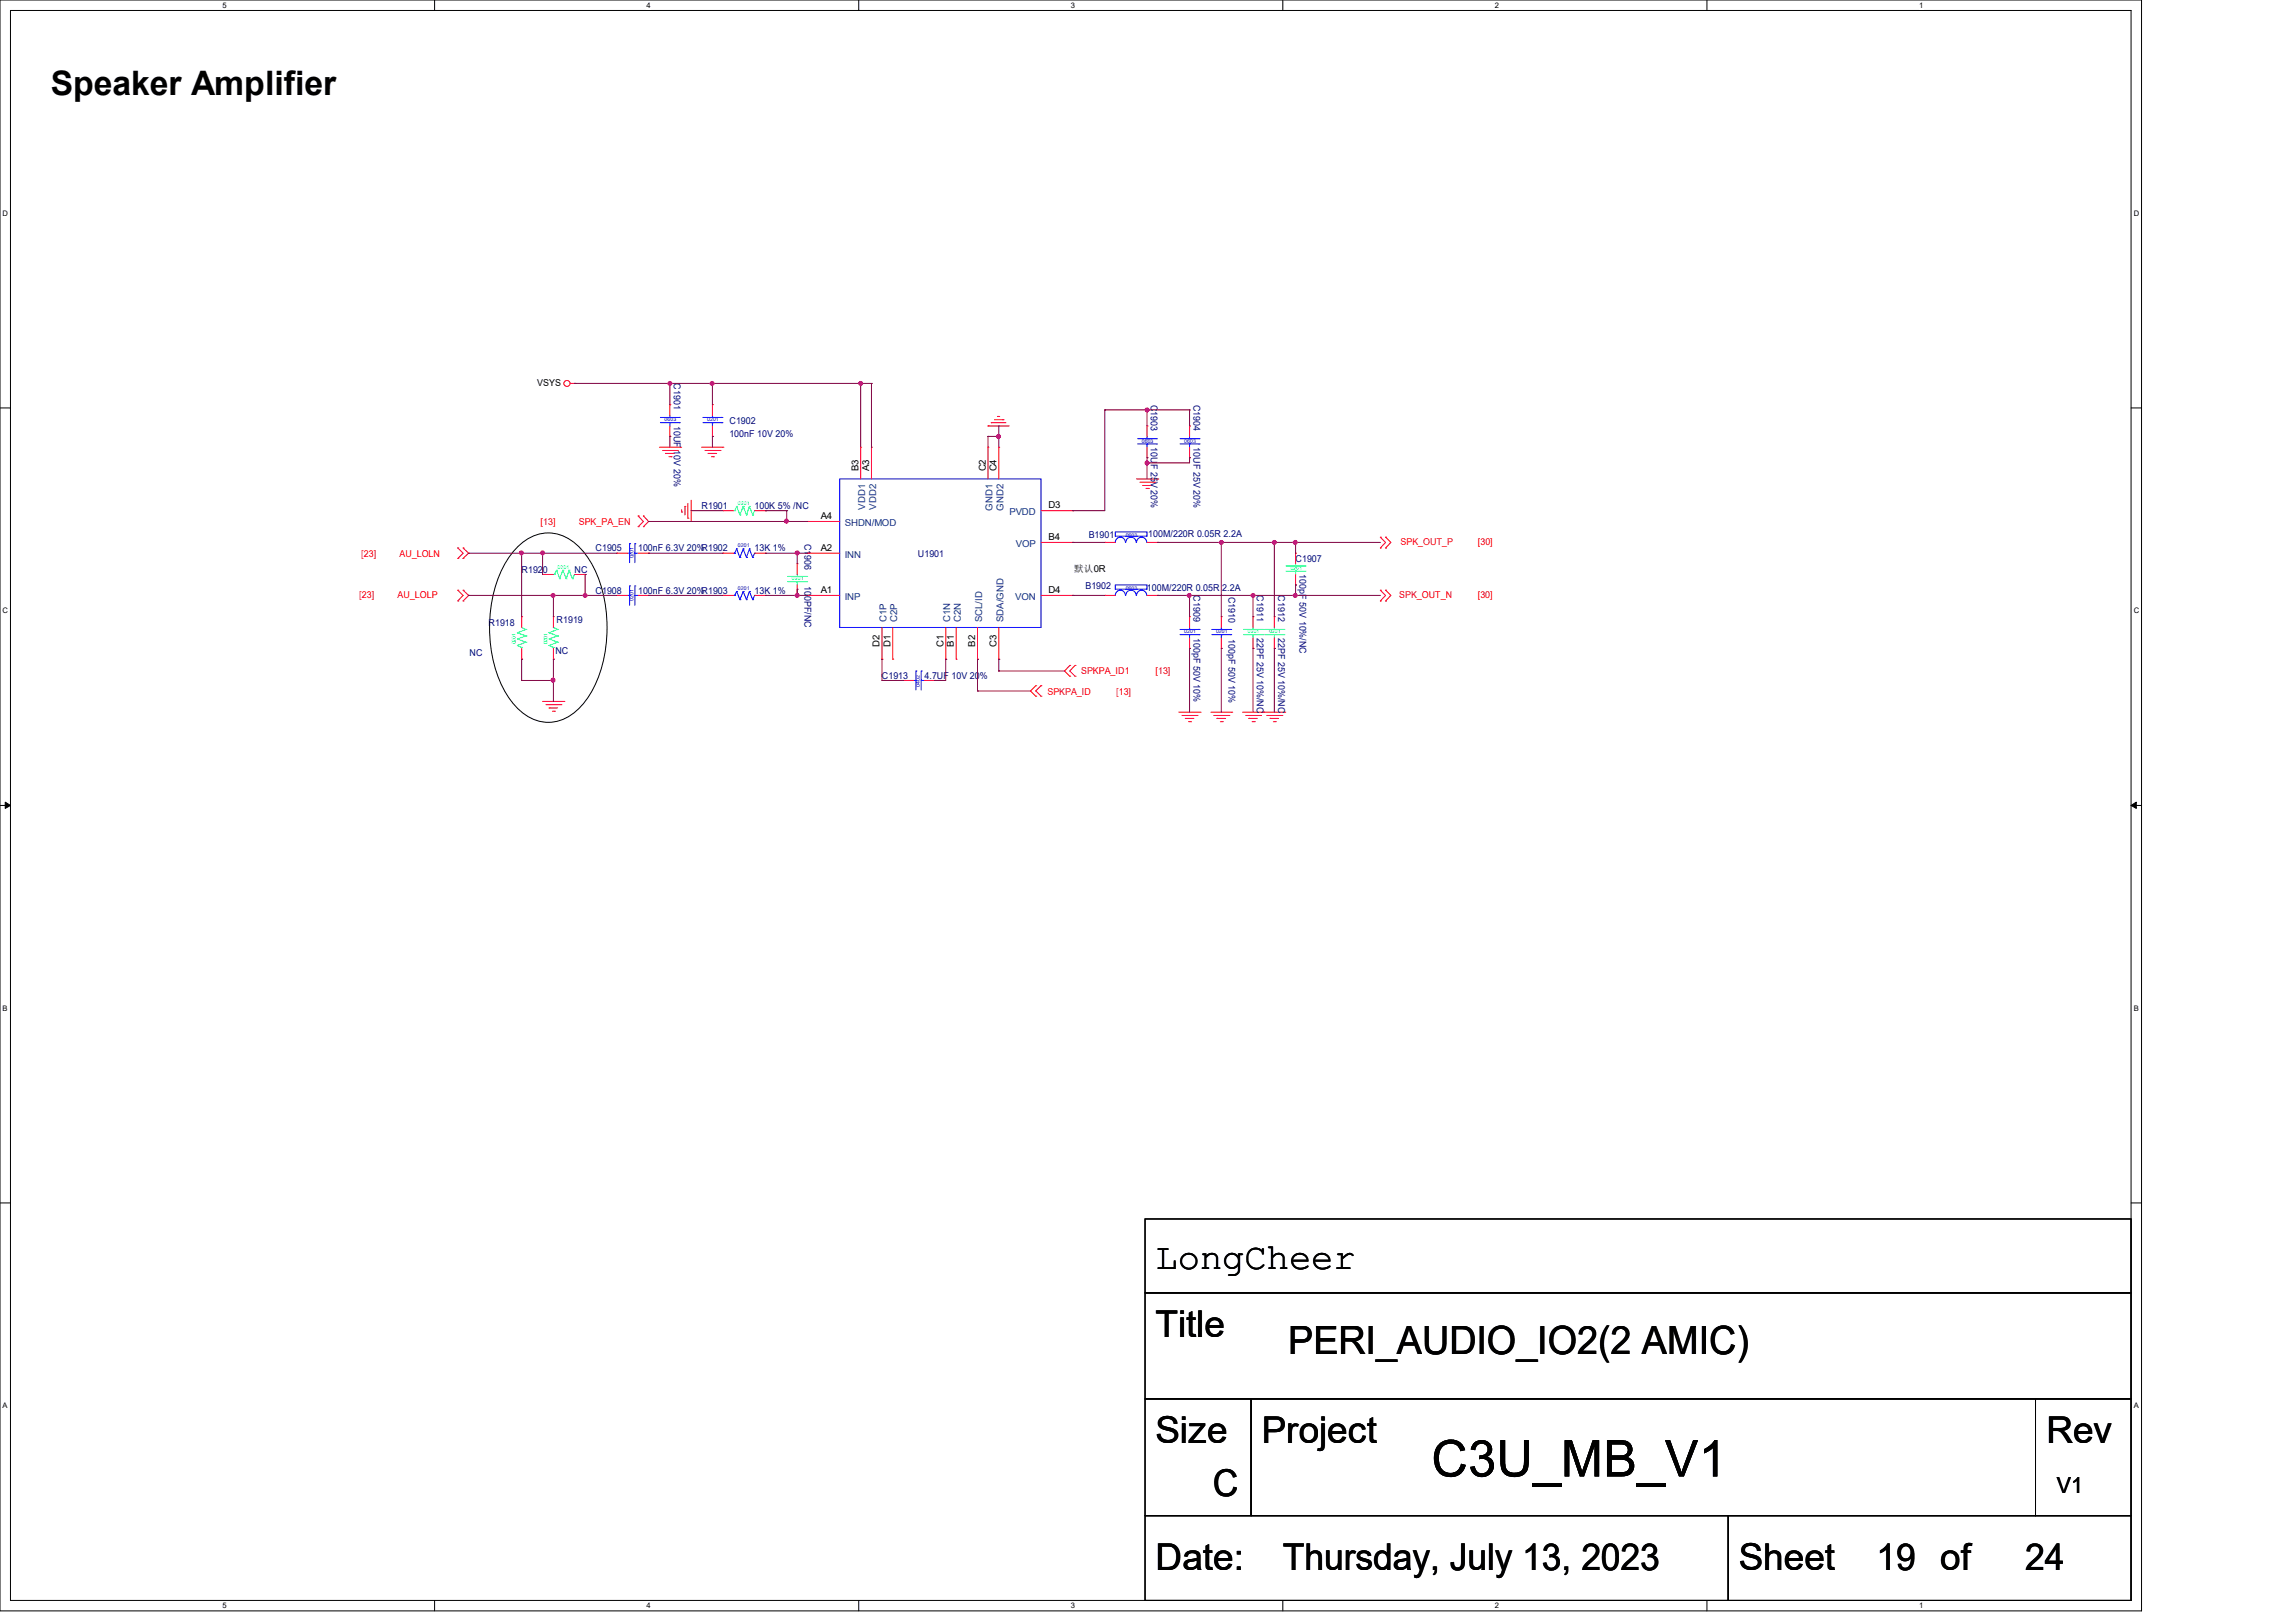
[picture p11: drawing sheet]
<svg xmlns="http://www.w3.org/2000/svg" width="297mm" height="210mm" viewBox="0 0 297 210" stroke-linecap="round" stroke-linejoin="round" font-family="sans-serif">
<defs><g id="words">
<text font-size="6.6" x="185.2" y="191.1">C3U_MB_V1</text>
<text font-size="5" x="166.6" y="175.2">PERI_AUDIO_IO2(2 AMIC)</text>
<g font-size="4.8">
<text x="149.5" y="164.2">LongCheer</text>
<text x="149.5" y="173">Title</text>
<text x="149.5" y="186.7">Size</text>
<text x="163.2" y="186.7">Project</text>
<text x="264.7" y="186.7">Rev</text>
<text x="156.9" y="193.5">C</text>
<text x="149.5" y="203.2">Date:</text>
<text x="165.9" y="203.2">Thursday, July 13, 2023</text>
<text x="224.9" y="203.2">Sheet</text>
<text x="242.7" y="203.2">19 of</text>
<text x="262" y="203.2">24</text>
</g>
<text font-size="4.4" x="6.6" y="12.2">Speaker Amplifier</text>
<text font-size="2.9" x="266.1" y="193.2">V1</text>
<g font-size="1.2">
<text x="69.5" y="50">VSYS</text>
<text x="111" y="61" transform="rotate(-90 111 61)">B3</text>
<text x="112.4" y="61" transform="rotate(-90 112.4 61)">A3</text>
<text x="127.5" y="61" transform="rotate(-90 127.5 61)">C2</text>
<text x="128.9" y="61" transform="rotate(-90 128.9 61)">C4</text>
<text x="135.6" y="65.8">D3</text>
<text x="106.2" y="71.3">A2</text>
<text x="106.2" y="67.2">A4</text>
<text x="135.6" y="69.9">B4</text>
<text x="106.2" y="76.7">A1</text>
<text x="135.6" y="76.7">D4</text>
<text x="138.9" y="74">默认0R</text>
<text x="113.8" y="83.7" transform="rotate(-90 113.8 83.7)">D2</text>
<text x="115.2" y="83.7" transform="rotate(-90 115.2 83.7)">D1</text>
<text x="122" y="83.7" transform="rotate(-90 122 83.7)">C1</text>
<text x="123.4" y="83.7" transform="rotate(-90 123.4 83.7)">B1</text>
<text x="126.2" y="83.7" transform="rotate(-90 126.2 83.7)">B2</text>
<text x="128.9" y="83.7" transform="rotate(-90 128.9 83.7)">C3</text>
</g>
<g font-size="1.2" fill="#000080">
<text x="87.2" y="49.6" transform="rotate(90 87.2 49.6)">C1901</text>
<text x="148.9" y="52.4" transform="rotate(90 148.9 52.4)">C1903</text>
<text x="154.4" y="52.4" transform="rotate(90 154.4 52.4)">C1904</text>
<text x="87.2" y="55.1" transform="rotate(90 87.2 55.1)">10UF 10V 20%</text>
<text x="94.4" y="54.9">C1902</text>
<text x="94.4" y="56.6">100nF 10V 20%</text>
<text x="148.9" y="57.9" transform="rotate(90 148.9 57.9)">10UF 25V 20%</text>
<text x="154.4" y="57.9" transform="rotate(90 154.4 57.9)">10UF 25V 20%</text>
<text x="90.8" y="65.9">R1901</text>
<text x="97.6" y="65.9">100K 5% /NC</text>
<text x="77" y="71.3">C1905</text>
<text x="82.5" y="71.3">100nF 6.3V 20%R1902</text>
<text x="97.6" y="71.3">13K 1%</text>
<text x="104.1" y="70.4" transform="rotate(90 104.1 70.4)">C1906</text>
<text x="140.8" y="69.6">B1901</text>
<text x="148.5" y="69.4">100M/220R 0.05R 2.2A</text>
<text x="67.5" y="74.1">R1920</text>
<text x="74.3" y="74.1">NC</text>
<text x="77" y="76.8">C1908</text>
<text x="82.5" y="76.8">100nF 6.3V 20%R1903</text>
<text x="97.6" y="76.8">13K 1%</text>
<text x="104.1" y="75.8" transform="rotate(90 104.1 75.8)">100PF/NC</text>
<text x="118.7" y="72.1">U1901</text>
<text x="140.4" y="76.2">B1902</text>
<text x="148.4" y="76.4">100M/220R 0.05R 2.2A</text>
<text x="154.4" y="77" transform="rotate(90 154.4 77)">C1909</text>
<text x="158.9" y="77.2" transform="rotate(90 158.9 77.2)">C1910</text>
<text x="162.6" y="77" transform="rotate(90 162.6 77)">C1911</text>
<text x="165.4" y="77" transform="rotate(90 165.4 77)">C1912</text>
<text x="167.6" y="72.7">C1907</text>
<text x="168.1" y="74.3" transform="rotate(90 168.1 74.3)">100pF 50V 10%/NC</text>
<text x="63.2" y="80.9">R1918</text>
<text x="72" y="80.6">R1919</text>
<text x="154.4" y="82.5" transform="rotate(90 154.4 82.5)">100pF 50V 10%</text>
<text x="158.9" y="82.7" transform="rotate(90 158.9 82.7)">100pF 50V 10%</text>
<text x="162.6" y="82.5" transform="rotate(90 162.6 82.5)">22PF 25V 10%/NC</text>
<text x="165.4" y="82.5" transform="rotate(90 165.4 82.5)">22PF 25V 10%/NC</text>
<text x="60.7" y="84.9">NC</text>
<text x="71.8" y="84.7">NC</text>
<text x="114.1" y="87.8">C1913</text>
<text x="119.6" y="87.8">4.7UF 10V 20%</text>
</g>
<g font-size="1.2" fill="#004080">
<text x="111.9" y="66" transform="rotate(-90 111.9 66)">VDD1</text>
<text x="113.3" y="66" transform="rotate(-90 113.3 66)">VDD2</text>
<text x="109.3" y="68.1">SHDN/MOD</text>
<text x="128.4" y="66.1" transform="rotate(-90 128.4 66.1)">GND1</text>
<text x="129.8" y="66.1" transform="rotate(-90 129.8 66.1)">GND2</text>
<text x="130.6" y="66.7">PVDD</text>
<text x="131.4" y="70.8">VOP</text>
<text x="109.3" y="72.2">INN</text>
<text x="109.3" y="77.6">INP</text>
<text x="131.3" y="77.6">VON</text>
<text x="114.7" y="80.5" transform="rotate(-90 114.7 80.5)">C1P</text>
<text x="116.1" y="80.5" transform="rotate(-90 116.1 80.5)">C2P</text>
<text x="122.9" y="80.5" transform="rotate(-90 122.9 80.5)">C1N</text>
<text x="124.3" y="80.5" transform="rotate(-90 124.3 80.5)">C2N</text>
<text x="127" y="80.5" transform="rotate(-90 127 80.5)">SCL/ID</text>
<text x="129.8" y="80.5" transform="rotate(-90 129.8 80.5)">SDA/GND</text>
</g>
<g font-size="1.2" fill="#f00">
<text x="69.9" y="67.9">[13]</text>
<text x="74.9" y="67.9">SPK_PA_EN</text>
<text x="181.2" y="70.5">SPK_OUT_P</text>
<text x="191.2" y="70.5">[30]</text>
<text x="46.5" y="77.4">[23]</text>
<text x="46.7" y="72.1">[23]</text>
<text x="51.4" y="77.4">AU_LOLP</text>
<text x="51.7" y="72.1">AU_LOLN</text>
<text x="181" y="77.4">SPK_OUT_N</text>
<text x="191.2" y="77.4">[30]</text>
<text x="135.5" y="89.9">SPKPA_ID</text>
<text x="139.9" y="87.2">SPKPA_ID1</text>
<text x="144.4" y="89.9">[13]</text>
<text x="149.5" y="87.2">[13]</text>
</g>
<g font-size="1">
<text x="28.8" y="1">5</text>
<text x="83.7" y="1">4</text>
<text x="138.5" y="1">3</text>
<text x="193.4" y="1">2</text>
<text x="248.2" y="1">1</text>
<text x=".3" y="27.9">D</text>
<text x="276" y="27.9">D</text>
<text x=".3" y="79.4">C</text>
<text x="276" y="79.4">C</text>
<text x=".3" y="130.8">B</text>
<text x="276" y="130.8">B</text>
<text x=".3" y="182.2">A</text>
<text x="276" y="182.2">A</text>
<text x="28.8" y="208.1">5</text>
<text x="83.7" y="208.1">4</text>
<text x="138.5" y="208.1">3</text>
<text x="193.4" y="208.1">2</text>
<text x="248.2" y="208.1">1</text>
</g>
<g font-size=".7" fill="#00f">
<text x="86" y="54.5">0603</text>
<text x="91.5" y="54.5">0201</text>
<text x="147.7" y="57.3">0603</text>
<text x="153.2" y="57.3">0603</text>
<text x="95.5" y="70.8">0201</text>
<text x="145.6" y="69.5">0603</text>
<text x="82" y="77.8" transform="rotate(-90 82 77.8)">0201</text>
<text x="82" y="72.3" transform="rotate(-90 82 72.3)">0201</text>
<text x="95.5" y="76.3">0201</text>
<text x="145.6" y="76.3">0603</text>
<text x="153.2" y="82">0201</text>
<text x="157.3" y="82">0201</text>
<text x="119" y="88.9" transform="rotate(-90 119 88.9)">0402</text>
</g>
<g font-size=".7" fill="#00ff80">
<text x="95.5" y="65.4">0201</text>
<text x="72.1" y="73.6">0201</text>
<text x="102.4" y="75.1">0201</text>
<text x="166.9" y="73.7">0201</text>
<text x="66.7" y="83.4" transform="rotate(-90 66.7 83.4)">0201</text>
<text x="70.8" y="83.4" transform="rotate(-90 70.8 83.4)">0201</text>
<text x="161.4" y="82">0201</text>
<text x="164.2" y="82">0201</text>
</g>
</g></defs>
<path d="M0 0h277v208.4h-277zM1.4 1.4h274.3v205.7h-274.3z" fill="none" stroke="#000" stroke-width=".13"/>
<g fill="#fff">
<path d="M28.8 .1h.5v1.1h-.5z"/>
<path d="M28.8 207.2h.5v1.1h-.5z"/>
</g>
<path d="M56.2 0v1.4M56.2 207.1v1.3" fill="none" stroke="#000" stroke-width=".13"/>
<g fill="#fff">
<path d="M83.7 .1h.5v1.1h-.5z"/>
<path d="M83.7 207.2h.5v1.1h-.5z"/>
</g>
<path d="M111.1 0v1.4M111.1 207.1v1.3" fill="none" stroke="#000" stroke-width=".13"/>
<g fill="#fff">
<path d="M138.5 .1h.6v1.1h-.6z"/>
<path d="M138.5 207.2h.6v1.1h-.6z"/>
</g>
<path d="M165.9 0v1.4M165.9 207.1v1.3" fill="none" stroke="#000" stroke-width=".13"/>
<g fill="#fff">
<path d="M193.4 .1h.5v1.1h-.5z"/>
<path d="M193.4 207.2h.5v1.1h-.5z"/>
</g>
<path d="M220.8 0v1.4M220.8 207.1v1.3" fill="none" stroke="#000" stroke-width=".13"/>
<g fill="#fff">
<path d="M248.2 .1h.6v1.1h-.6z"/>
<path d="M248.2 207.2h.6v1.1h-.6z"/>
<path d="M.3 27.1h.8v1.1h-.8z"/>
<path d="M276 27.1h.7v1.1h-.7z"/>
<path d="M.3 78.5h.8v1.1h-.8z"/>
<path d="M276 78.5h.7v1.1h-.7z"/>
</g>
<path d="M0 52.8h1.4M275.7 52.8h1.3" fill="none" stroke="#000" stroke-width=".13"/>
<g fill="#fff">
<path d="M.3 129.9h.7v1.1h-.7z"/>
<path d="M276 129.9h.6v1.1h-.6z"/>
</g>
<path d="M0 104.2h1.4M275.7 104.2h1.3" fill="none" stroke="#000" stroke-width=".13"/>
<path d="M.7 103.8l.7 .4-.7 .4zM275.7 104.2l.7-.4v.8z" fill="#000" stroke="#000" stroke-width=".13"/>
<g fill="#fff">
<path d="M.3 181.4h.7v1.1h-.7z"/>
<path d="M276 181.4h.6v1.1h-.6z"/>
</g>
<path d="M66.6 71.2a5.4 5.4 0 0 1 8.7 0 15.4 15.4 0 0 1 3.2 10 15.4 15.4 0 0 1-3.2 10.1 5.4 5.4 0 0 1-8.7 0 15.4 15.4 0 0 1-3.3-10.1 15.4 15.4 0 0 1 3.3-10zM0 155.7h1.4M148.1 157.7h127.6v9.6h-127.6zM275.7 155.7h1.3M148.1 167.3h127.6v13.7h-127.6zM148.1 181h13.7v15.1h-13.7zM148.1 196.1h75.5v11h-75.5zM161.8 181h101.5v15.1h-101.5zM223.6 196.1h52.1v11h-52.1zM263.3 181h12.4v15.1h-12.4z" fill="none" stroke="#000" stroke-width=".13"/>
<g fill="none" stroke="#f00" stroke-width=".13">
<path d="M73.8 49.6h.5M74.3 49.6h.1M85.3 57.9h2.8M85.7 58.3h1.9M86.1 58.7h.1M86.1 58.7h1.1M86.5 59.1h.3M86.7 52.4h.1M86.7 56.5h.1M86.7 52.4v1.4M86.7 55.1v1.4M86.8 59.1h.1"/>
<path d="M87.6 58.3h.1M88.1 57.9h.1M90.8 57.9h2.7M91.2 58.3h1.9M91.6 58.7h.1M91.6 58.7h1.1M92 59.1h.3M92.2 52.4h.1M92.2 56.5h.1M92.2 52.4v1.4M92.2 55.1v1.4M92.3 59.1h.1"/>
<path d="M93.1 58.3h.1M93.5 57.9h.1M111.3 57.9h.1M111.3 57.9v4.1M112.7 57.9h.1M112.7 57.9v4.1M127.8 55.1h.1M127.8 57.9h.1M127.8 55.1h2.8M127.8 57.9v4.1M128.2 54.7h.1M128.2 54.7h1.9"/>
<path d="M128.7 54.3h1.1M129 53.9h.1M129 53.9h.3M129.2 57.9h.1M129.2 57.9v4.1M129.8 54.3h.1M148.4 55.1h.1M148.4 59.2h.1M148.4 55.1v1.4M148.4 57.9v1.3M153.9 55.1h.1M153.9 59.2h.1"/>
<path d="M153.9 55.1v1.4M153.9 57.9v1.3M59.2 72.3h.1M59.2 70.9h.1M59.2 77.8h.1M59.2 76.4h.1M59.2 70.9l.7 .7-.7 .7M59.2 76.4l.7 .6-.7 .8M59.9 70.9h.1M59.9 72.3h.1M59.9 76.4h.1M59.9 77.8h.1"/>
<path d="M59.9 70.9l.7 .7-.7 .7M59.9 76.4l.7 .6-.7 .8M67.5 79.8h.1M67.5 79.8v1.4M70.2 74.3h.1M70.2 74.3h1.4M71.6 79.8h.1M71.6 79.8v1.4M74.3 74.3h1.4M75.7 74.3h.1M79.8 71.6h.1M79.8 77h.1"/>
<path d="M79.8 71.6h1.4M79.8 77h1.4M82.5 68.2h.1M82.5 66.8h.1M82.5 66.8l.7 .7-.7 .7M82.5 71.6h1.4M82.5 77h1.4M83.2 66.8h.1M83.2 68.2h.1M83.2 66.8l.7 .7-.7 .7M83.9 71.6h.1M83.9 77h.1"/>
<path d="M88.2 66.3h.1M88.2 66v.3M88.6 65.5h.1M88.6 65.5v1.1M89 67.1h.1M89 65.2v1.9M89.4 67.5h.1M89.4 64.7v2.8M93.5 71.6h.1M93.5 77h.1M93.5 66.1h.1M93.5 71.6h1.4"/>
<path d="M93.5 77h1.4M93.5 66.1h1.4M97.6 71.6h1.4M97.6 77h1.4M97.6 66.1h1.4M99 71.6h.1M99 77h.1M99 66.1h.1M103.1 72.9h.1M103.1 77h.1M103.1 72.9v1.4M103.1 75.7v1.3"/>
<path d="M104.5 71.6h.1M104.5 77h.1M104.5 67.5h.1M104.5 71.6h4.1M104.5 77h4.1M104.5 67.5h4.1M134.7 77h4.1M134.7 70.2h4.1M134.7 66.1h4.1M138.8 66.1h.1M138.8 77h.1M138.8 70.2h.1"/>
<path d="M142.9 70.2h.1M142.9 77h.1M142.9 77h1.4M142.9 70.2h1.4M147 62h2.8M147.4 62.4h2M147.8 62.8h.1M147.8 62.8h1.1M148.3 63.2h.2M148.4 77h1.4M148.4 70.2h1.4M148.5 63.2h.1"/>
<path d="M149.4 62.4h.1M149.8 62h.1M149.8 70.2h.1M149.8 77h.1M153.9 79.8h.1M153.9 79.8v1.4M158 79.8h.1M158 79.8v1.4M162.1 79.8h.1M162.1 79.8v1.4M164.8 79.8h.1M164.8 79.8v1.4"/>
<path d="M167.6 71.6h.1M167.6 75.7h.1M167.6 71.6v1.3M167.6 74.3v1.4M178.6 69.5h.1M178.6 70.9h.1M178.6 76.4h.1M178.6 77.8h.1M178.6 69.5l.6 .7-.6 .7M178.6 76.4l.6 .6-.6 .8M179.2 69.5h.1M179.2 70.9h.1"/>
<path d="M179.2 76.4h.1M179.2 77.8h.1M179.2 69.5l.7 .7-.7 .7M179.2 76.4l.7 .6-.7 .8M67.5 85.3h.1M67.5 83.9v1.4M70.2 90.8h2.7M70.6 91.2h2M71 91.6h.1M71 91.6h1.1M71.5 92h.2M71.6 85.3h.1"/>
<path d="M71.6 83.9v1.4M71.7 92h.1M72.6 91.2h.1M72.9 90.8h.1M114.1 85.3h.1M114.1 81.2v4.1M115.5 85.3h.1M115.5 81.2v4.1M116.8 88.1h.1M116.8 88.1h1.4M119.6 88.1h1.3M120.9 88.1h.1"/>
<path d="M122.3 85.3h.1M122.3 81.2v4.1M123.7 85.3h.1M123.7 81.2v4.1M126.4 85.3h.1M126.4 81.2v4.1M129.2 85.3h.1M129.2 81.2v4.1M134 88.7h.1M134 90.1h.1M134 88.7l-.7 .7 .7 .7M134.7 90.1h.1"/>
<path d="M134.7 88.7h.1M134.7 88.7l-.7 .7 .7 .7M138.4 86.1h.1M138.4 87.5h.1M138.4 86.1l-.7 .7 .7 .7M139.1 87.5h.1M139.1 86.1h.1M139.1 86.1l-.7 .7 .7 .7M152.5 92.2h2.7M152.9 92.6h2M153.3 93h.1M153.3 93h1.1"/>
<path d="M153.8 93.4h.2M153.9 83.9h.1M153.9 82.5v1.4M154 93.4h.1M154.9 92.6h.1M155.2 92.2h.1M156.6 92.2h2.7M157 92.6h2M157.4 93h.1M157.4 93h1.1M157.9 93.4h.2M158 83.9h.1"/>
<path d="M158 82.5v1.4M158.1 93.4h.1M159 92.6h.1M159.3 92.2h.1M160.7 92.2h5.5M161.2 92.6h1.9M161.5 93h.1M161.5 93h1.1M162 93.4h.3M162.1 83.9h.1M162.1 82.5v1.4M162.3 93.4h.1"/>
<path d="M163.1 92.6h.1M163.5 92.2h.1M163.9 92.6h1.9M164.3 93h.1M164.3 93h1.1M164.7 93.4h.3M164.8 83.9h.1M164.8 82.5v1.4M165 93.4h.1M165.8 92.6h.1M166.2 92.2h.1"/>
<circle cx="73.4" cy="49.6" r=".39"/>
</g>
<g fill="none" stroke="#00ff80" stroke-width=".13">
<path d="M71.6 74.3h.1M71.7 74.3h.1M72 73.8h.1M72 73.8l-.3 .5M72 73.8l.4 1.1M72.4 74.9h.1M72.8 73.8h.1M72.8 73.8l-.4 1.1M72.8 73.8l.4 1.1M73.2 74.9h.1M73.6 73.8h.1M73.6 73.8l-.4 1.1"/>
<path d="M73.6 73.8l.4 1.1M74 74.9h.1M74.3 74.3h.1M74.3 74.3l-.3 .6M94.9 66.1h.1M95 66.1h.1M95.3 65.5h.1M95.3 65.5l-.3 .6M95.3 65.5l.4 1.1M95.7 66.6h.1M96.1 65.5h.1M96.1 65.5l-.4 1.1"/>
<path d="M96.1 65.5l.5 1.1M96.6 66.6h.1M96.9 65.5h.1M96.9 65.5l-.3 1.1M96.9 65.5l.5 1.1M97.4 66.6h.1M97.6 66.1h.1M97.6 66.1l-.2 .5M101.9 75.3h2.5M101.9 74.6h2.5M103.1 74.6h.1M103.1 75.3h.1"/>
<path d="M103.1 74.3v.3M103.1 75.3v.4M104.4 75.3h.1M104.4 74.6h.1M166.4 73.9h2.4M166.4 73.2h2.4M167.6 73.2h.1M167.6 73.9h.1M167.6 72.9v.3M167.6 73.9v.4M168.8 73.9h.1M168.8 73.2h.1"/>
<path d="M66.9 83.5h.1M66.9 82.7h.1M66.9 81.9h.1M66.9 83.5l.6 .3M66.9 82.7l1.1 .4M66.9 81.9l1.1 .4M67.5 81.2h.1M67.5 83.8h.1M67.5 81.2l.5 .2M67.5 83.8v.1M68 83.1h.1M68 82.3h.1"/>
<path d="M68 81.4h.1M68 83.1l-1.1 .4M68 82.3l-1.1 .4M68 81.4l-1.1 .5M71 83.5h.1M71 82.7h.1M71 81.9h.1M71 83.5l.6 .3M71 82.7l1.1 .4M71 81.9l1.1 .4M71.6 81.2h.1M71.6 83.8h.1"/>
<path d="M71.6 81.2l.5 .2M71.6 83.8v.1M72.1 83.1h.1M72.1 82.3h.1M72.1 81.4h.1M72.1 83.1l-1.1 .4M72.1 82.3l-1.1 .4M72.1 81.4l-1.1 .5M160.9 82.1h2.4M160.9 81.4h2.4M162.1 81.4h.1M162.1 82.1h.1"/>
<path d="M162.1 81.2v.2M162.1 82.1v.4M163.3 82.1h.1M163.3 81.4h.1M163.6 82.1h2.5M163.6 81.4h2.5M164.8 81.4h.1M164.8 82.1h.1M164.8 81.2v.2M164.8 82.1v.4M166.1 82.1h.1M166.1 81.4h.1"/>
</g>
<g fill="none" stroke="#00f" stroke-width=".13">
<path d="M85.4 54.7h2.5M85.4 54h2.5M86.7 54h.1M86.7 54.7h.1M86.7 53.8v.2M86.7 54.7v.4M87.9 54.7h.1M87.9 54h.1M90.9 54.7h2.5M90.9 54h2.5M92.2 54h.1M92.2 54.7h.1"/>
<path d="M92.2 53.8v.2M92.2 54.7v.4M93.4 54.7h.1M93.4 54h.1M147.2 57.4h2.4M147.2 56.8h2.4M148.4 56.8h.1M148.4 57.4h.1M148.4 56.5v.3M148.4 57.4v.5M149.6 57.4h.1M149.6 56.8h.1"/>
<path d="M152.7 57.4h2.4M152.7 56.8h2.4M153.9 56.8h.1M153.9 57.4h.1M153.9 56.5v.3M153.9 57.4v.5M155.1 57.4h.1M155.1 56.8h.1M81.2 71.6h.2M81.2 77h.2M81.4 71.6h.1M81.4 70.4h.1"/>
<path d="M81.4 77h.1M81.4 75.8h.1M81.4 70.4v2.4M81.4 75.8v2.5M82.1 70.4h.1M82.1 71.6h.1M82.1 75.8h.1M82.1 77h.1M82.1 71.6h.4M82.1 70.4v2.4M82.1 75.8v2.5M82.1 77h.4"/>
<path d="M94.9 71.6h.1M94.9 77h.1M95 71.6h.1M95 77h.1M95.3 71h.1M95.3 76.5h.1M95.3 71l-.3 .6M95.3 71l.4 1.1M95.3 76.5l-.3 .5M95.3 76.5l.4 1.1M95.7 72.1h.1M95.7 77.6h.1"/>
<path d="M96.1 71h.1M96.1 76.5h.1M96.1 71l-.4 1.1M96.1 71l.5 1.1M96.1 76.5l-.4 1.1M96.1 76.5l.5 1.1M96.6 72.1h.1M96.6 77.6h.1M96.9 71h.1M96.9 76.5h.1M96.9 71l-.3 1.1M96.9 71l.5 1.1"/>
<path d="M96.9 76.5l-.3 1.1M96.9 76.5l.5 1.1M97.4 72.1h.1M97.4 77.6h.1M97.6 71.6h.1M97.6 77h.1M97.6 71.6l-.2 .5M97.6 77l-.2 .6M108.6 62h26.1v19.2h-26.1zM144.3 68.8h4.1v.6h-4.1zM144.3 75.7h4.1v.5h-4.1zM144.3 70.2a.66 .66 0 0 1 .6-.7 .66 .66 0 0 1 .7 .7"/>
<path d="M144.3 77a.66 .66 0 0 1 .6-.6 .66 .66 0 0 1 .7 .6M145.6 70.2a.68 .68 0 0 1 .7-.7 .68 .68 0 0 1 .7 .7M145.6 77a.68 .68 0 0 1 .7-.6 .68 .68 0 0 1 .7 .6M147 70.2a.66 .66 0 0 1 .7-.7 .66 .66 0 0 1 .6 .7M147 77a.66 .66 0 0 1 .7-.6 .66 .66 0 0 1 .6 .6M118.2 88.1h.3M118.5 88.1h.1M118.5 86.8h.1M118.5 86.8v2.5M119.2 86.8h.1M119.2 88.1h.1M119.2 88.1h.4"/>
<path d="M119.2 86.8v2.5M152.7 82.1h2.4M152.7 81.4h2.4M153.9 81.4h.1M153.9 82.1h.1M153.9 81.2v.2M153.9 82.1v.4M155.1 82.1h.1M155.1 81.4h.1M156.8 82.1h2.4M156.8 81.4h2.4M158 81.4h.1"/>
<path d="M158 82.1h.1M158 81.2v.2M158 82.1v.4M159.2 82.1h.1M159.2 81.4h.1"/>
</g>
<g fill="none" stroke="#800040" stroke-width=".13">
<path d="M74.3 49.6h.1M74.3 49.6h38.4M86.7 49.6h.1M86.7 56.5h.1M86.7 49.6v2.8M86.7 56.5v1.4M92.2 49.6h.1M92.2 56.5h.1M92.2 49.6v2.8M92.2 56.5v1.4M111.3 49.6h.1M111.3 49.6v8.3"/>
<path d="M112.7 49.6h.1M112.7 49.6v8.3M127.8 56.5h.1M127.8 56.5v1.4M127.8 56.5h1.4M129.2 55.1h.1M129.2 56.5h.1M129.2 55.1v2.8M142.9 53h.1M142.9 53v13.1h-4.1M142.9 53h11M148.4 53h.1"/>
<path d="M148.4 59.2h.1M148.4 59.9h.1M148.4 53v2.1M148.4 59.2v2.8M153.9 53h.1M153.9 59.2h.1M153.9 53v2.1M153.9 59.2v.7h-5.5M60.6 71.6h.1M60.6 77h.1M60.6 71.6h19.2M60.6 77h19.2"/>
<path d="M67.5 71.6h.1M67.5 71.6v8.2M70.2 71.6h.1M70.2 71.6v2.7M71.6 77h.1M71.6 77v2.8M75.7 74.3h.1M75.7 77h.1M75.7 74.3v2.7M83.9 67.5h.1M83.9 71.6h.1M83.9 77h.1"/>
<path d="M83.9 67.5h20.6M83.9 71.6h9.6M83.9 77h9.6M89.4 66.1h.1M89.4 66.1h4.1M99 66.1h.1M99 71.6h.1M99 77h.1M99 66.1h2.8M99 71.6h5.5M99 77h5.5M101.8 66.1h.1"/>
<path d="M101.8 67.5h.1M101.8 66.1v1.4M103.1 76.2h.1M103.1 71.6h.1M103.1 77h.1M103.1 71.6v1.3M103.1 76.2v.8M138.8 66.1h.1M138.8 70.2h.1M138.8 77h.1M138.8 70.2h4.1M138.8 77h4.1"/>
<path d="M149.8 70.2h.1M149.8 77h.1M149.8 70.2h28.8M149.8 77h28.8M153.9 77h.1M153.9 77v2.8M158 70.2h.1M158 70.2v9.6M162.1 77h.1M162.1 77v2.8M164.8 70.2h.1M164.8 70.2v9.6"/>
<path d="M167.6 70.2h.1M167.6 75.7h.1M167.6 77h.1M167.6 70.2v1.4M167.6 75.7v1.3M67.5 85.3h.1M67.5 88.1h.1M67.5 88.1h4.1M67.5 85.3v2.8M71.6 85.3h.1M71.6 88.1h.1M71.6 85.3v5.5"/>
<path d="M114.1 85.3h.1M114.1 88.1h.1M114.1 85.3v2.8M114.1 88.1h2.7M120.9 88.1h.1M122.3 85.3h.1M122.3 85.3v2.8h-1.4M126.4 85.3h.1M126.4 89.4h.1M126.4 85.3v4.1M126.4 89.4h6.9M129.2 86.8h.1"/>
<path d="M129.2 85.3h.1M129.2 85.3v1.5M129.2 86.8h8.5M153.9 83.9h.1M153.9 83.9v8.3M158 83.9h.1M158 83.9v8.3M162.1 83.9h.1M162.1 83.9v8.3M164.8 83.9h.1M164.8 83.9v8.3"/>
</g>
<g fill="#f0f" stroke="#f0f" stroke-width=".13">
<circle cx="86.7" cy="49.6" r=".25"/>
<circle cx="92.1" cy="49.6" r=".25"/>
<circle cx="148.4" cy="53" r=".25"/>
<circle cx="129.2" cy="56.5" r=".25"/>
<circle cx="148.4" cy="59.9" r=".25"/>
<circle cx="101.7" cy="67.4" r=".25"/>
<circle cx="158" cy="70.2" r=".25"/>
<circle cx="164.8" cy="70.2" r=".25"/>
<circle cx="167.6" cy="70.2" r=".25"/>
<circle cx="71.5" cy="77" r=".25"/>
<circle cx="153.8" cy="77" r=".25"/>
<circle cx="162.1" cy="77" r=".25"/>
<circle cx="167.6" cy="77" r=".25"/>
<circle cx="103.1" cy="71.5" r=".25"/>
<circle cx="103.1" cy="77" r=".25"/>
<circle cx="111.3" cy="49.6" r=".25"/>
<circle cx="67.4" cy="71.5" r=".25"/>
<circle cx="71.5" cy="88" r=".25"/>
<circle cx="70.2" cy="71.5" r=".25"/>
<circle cx="75.7" cy="77" r=".25"/>
</g>
<use href="#words"/>
</svg>
